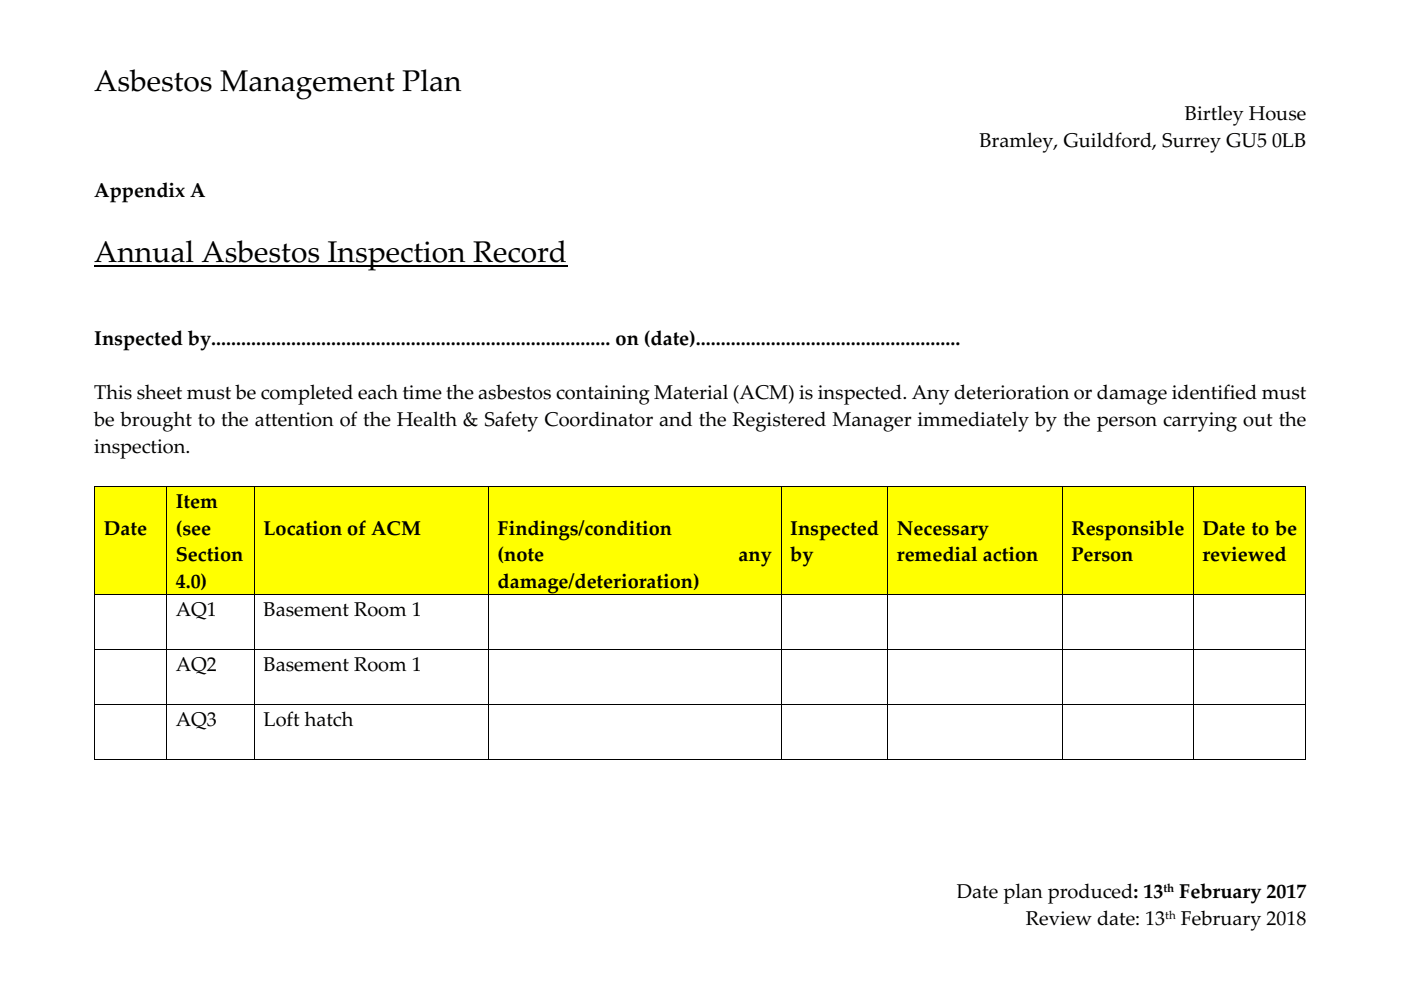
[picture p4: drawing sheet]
<svg xmlns="http://www.w3.org/2000/svg" width="297mm" height="210mm" viewBox="0 0 297 210" stroke-linecap="round" stroke-linejoin="round" font-family="sans-serif">
<defs><g id="words">
<g font-size="6.3">
<text x="20" y="19.2">Asbestos Management Plan</text>
<text x="20" y="55.5">Annual Asbestos Inspection Record</text>
</g>
<g font-size="4.2">
<text x="251.2" y="25.5">Birtley House</text>
<text x="207.7" y="31.2">Bramley, Guildford, Surrey GU5 0LB</text>
<text x="20" y="41.7">Appendix A</text>
<text x="20" y="73.2">Inspected by................................................................................ on (date).....................................................</text>
<text x="20" y="84.6">This sheet must be completed each time the asbestos containing Material (ACM) is inspected. Any deterioration or damage identified must</text>
<text x="20" y="90.3">be brought to the attention of the Health &amp; Safety Coordinator and the Registered Manager immediately by the person carrying out the</text>
<text x="20" y="96">inspection.</text>
<text x="37.3" y="107.6">Item</text>
<text x="22" y="113.4">Date</text>
<text x="37.3" y="113.4">(see</text>
<text x="55.9" y="113.4">Location of ACM</text>
<text x="105.5" y="113.4">Findings/condition</text>
<text x="167.6" y="113.4">Inspected</text>
<text x="190.2" y="113.4">Necessary</text>
<text x="227.2" y="113.4">Responsible</text>
<text x="254.9" y="113.4">Date to be</text>
<text x="37.3" y="119">Section</text>
<text x="105.5" y="119">(note</text>
<text x="156.6" y="119">any</text>
<text x="167.6" y="119">by</text>
<text x="190.2" y="119">remedial action</text>
<text x="227.2" y="119">Person</text>
<text x="254.9" y="119">reviewed</text>
<text x="37.3" y="124.7">4.0)</text>
<text x="105.5" y="124.7">damage/deterioration)</text>
<text x="37.3" y="130.6">AQ1</text>
<text x="55.9" y="130.6">Basement Room 1</text>
<text x="37.3" y="142.2">AQ2</text>
<text x="55.9" y="142.2">Basement Room 1</text>
<text x="37.3" y="153.8">AQ3</text>
<text x="55.9" y="153.8">Loft hatch</text>
<text x="202.9" y="190.5">Date plan produced: 13</text>
<text x="250" y="190.5">February 2017</text>
<text x="217.5" y="196.2">Review date: 13</text>
<text x="250.4" y="196.2">February 2018</text>
</g>
<g font-size="2.5">
<text x="246.7" y="189.2">th</text>
<text x="247.1" y="194.9">th</text>
</g>
</g></defs>
<path d="M20 56.4h100.3" fill="none" stroke="#000" stroke-width=".34"/>
<g fill="#ff0">
<path d="M20.2 103.2h15.1v22.9h-15.1z"/>
<path d="M35.5 103.2h18.4v22.9h-18.4z"/>
<path d="M54.1 103.2h49.4v22.9h-49.4z"/>
<path d="M103.7 103.2h61.8v22.9h-61.8z"/>
<path d="M165.7 103.2h22.4v22.9h-22.4z"/>
<path d="M188.3 103.2h36.8v22.9h-36.8z"/>
<path d="M225.3 103.2h27.6v22.9h-27.6z"/>
<path d="M253.1 103.2h23.8v22.9h-23.8z"/>
</g>
<g fill="#000">
<path d="M20 103h.2v.2h-.2zM35.3 103h.2v.2h-.2zM53.9 103h.2v.2h-.2zM103.5 103h.2v.2h-.2zM165.5 103h.2v.2h-.2zM188.1 103h.2v.2h-.2zM225.1 103h.2v.2h-.2zM252.9 103h.2v.2h-.2zM276.8 103h.1v.2h-.1zM20 126.1h.2v.1h-.2zM20 137.7h.2v.1h-.2zM35.3 126.1h.2v.1h-.2z"/>
<path d="M35.3 137.7h.2v.1h-.2zM53.9 126.1h.2v.1h-.2zM53.9 137.7h.2v.1h-.2zM103.5 126.1h.2v.1h-.2zM103.5 137.7h.2v.1h-.2zM165.5 126.1h.2v.1h-.2zM165.5 137.7h.2v.1h-.2zM188.1 126.1h.2v.1h-.2zM188.1 137.7h.2v.1h-.2zM225.1 126.1h.2v.1h-.2zM225.1 137.7h.2v.1h-.2zM252.9 126.1h.2v.1h-.2z"/>
<path d="M252.9 137.7h.2v.1h-.2zM276.8 126.1h.1v.1h-.1zM276.8 137.7h.1v.1h-.1zM20 149.3h.2v.1h-.2zM35.3 149.3h.2v.1h-.2zM53.9 149.3h.2v.1h-.2zM103.5 149.3h.2v.1h-.2zM165.5 149.3h.2v.1h-.2zM188.1 149.3h.2v.1h-.2zM225.1 149.3h.2v.1h-.2zM252.9 149.3h.2v.1h-.2zM276.8 149.3h.1v.1h-.1z"/>
<path d="M20 160.9h.2v.1h-.2zM35.3 160.9h.2v.1h-.2zM53.9 160.9h.2v.1h-.2zM103.5 160.9h.2v.1h-.2zM165.5 160.9h.2v.1h-.2zM188.1 160.9h.2v.1h-.2zM225.1 160.9h.2v.1h-.2zM252.9 160.9h.2v.1h-.2zM276.8 160.9h.1v.1h-.1z"/>
</g>
<g fill="none" stroke="#000" stroke-width=".21">
<path d="M20.1 103.2v22.9M20.2 103.1h15.1M35.4 103.2v22.9M35.5 103.1h18.4M54 103.2v22.9M54.1 103.1h49.4M103.6 103.2v22.9M103.7 103.1h61.8M165.6 103.2v22.9M165.7 103.1h22.4M188.2 103.2v22.9M188.3 103.1h36.8"/>
<path d="M225.2 103.2v22.9M225.3 103.1h27.6M253 103.2v22.9M253.1 103.1h23.7M276.9 103.2v22.9M20.1 126.2v11.5M20.1 137.8v11.5M20.2 126.2h15.1M20.2 137.8h15.1M35.4 126.2v11.5M35.4 137.8v11.5M35.5 126.2h18.4"/>
<path d="M35.5 137.8h18.4M54 126.2v11.5M54 137.8v11.5M54.1 126.2h49.4M54.1 137.8h49.4M103.6 126.2v11.5M103.6 137.8v11.5M103.7 126.2h61.8M103.7 137.8h61.8M165.6 126.2v11.5M165.6 137.8v11.5M165.7 126.2h22.4"/>
<path d="M165.7 137.8h22.4M188.2 126.2v11.5M188.2 137.8v11.5M188.3 126.2h36.8M188.3 137.8h36.8M225.2 126.2v11.5M225.2 137.8v11.5M225.3 126.2h27.6M225.3 137.8h27.6M253 126.2v11.5M253 137.8v11.5M253.1 126.2h23.7"/>
<path d="M253.1 137.8h23.7M276.9 126.2v11.5M276.9 137.8v11.5M20.1 149.4v11.5M20.2 149.4h15.1M35.4 149.4v11.5M35.5 149.4h18.4M54 149.4v11.5M54.1 149.4h49.4M103.6 149.4v11.5M103.7 149.4h61.8M165.6 149.4v11.5"/>
<path d="M165.7 149.4h22.4M188.2 149.4v11.5M188.3 149.4h36.8M225.2 149.4v11.5M225.3 149.4h27.6M253 149.4v11.5M253.1 149.4h23.7M276.9 149.4v11.5M20.2 161h15.1M35.5 161h18.4M54.1 161h49.4M103.7 161h61.8"/>
<path d="M165.7 161h22.4M188.3 161h36.8M225.3 161h27.6M253.1 161h23.7"/>
</g>
<use href="#words"/>
</svg>
